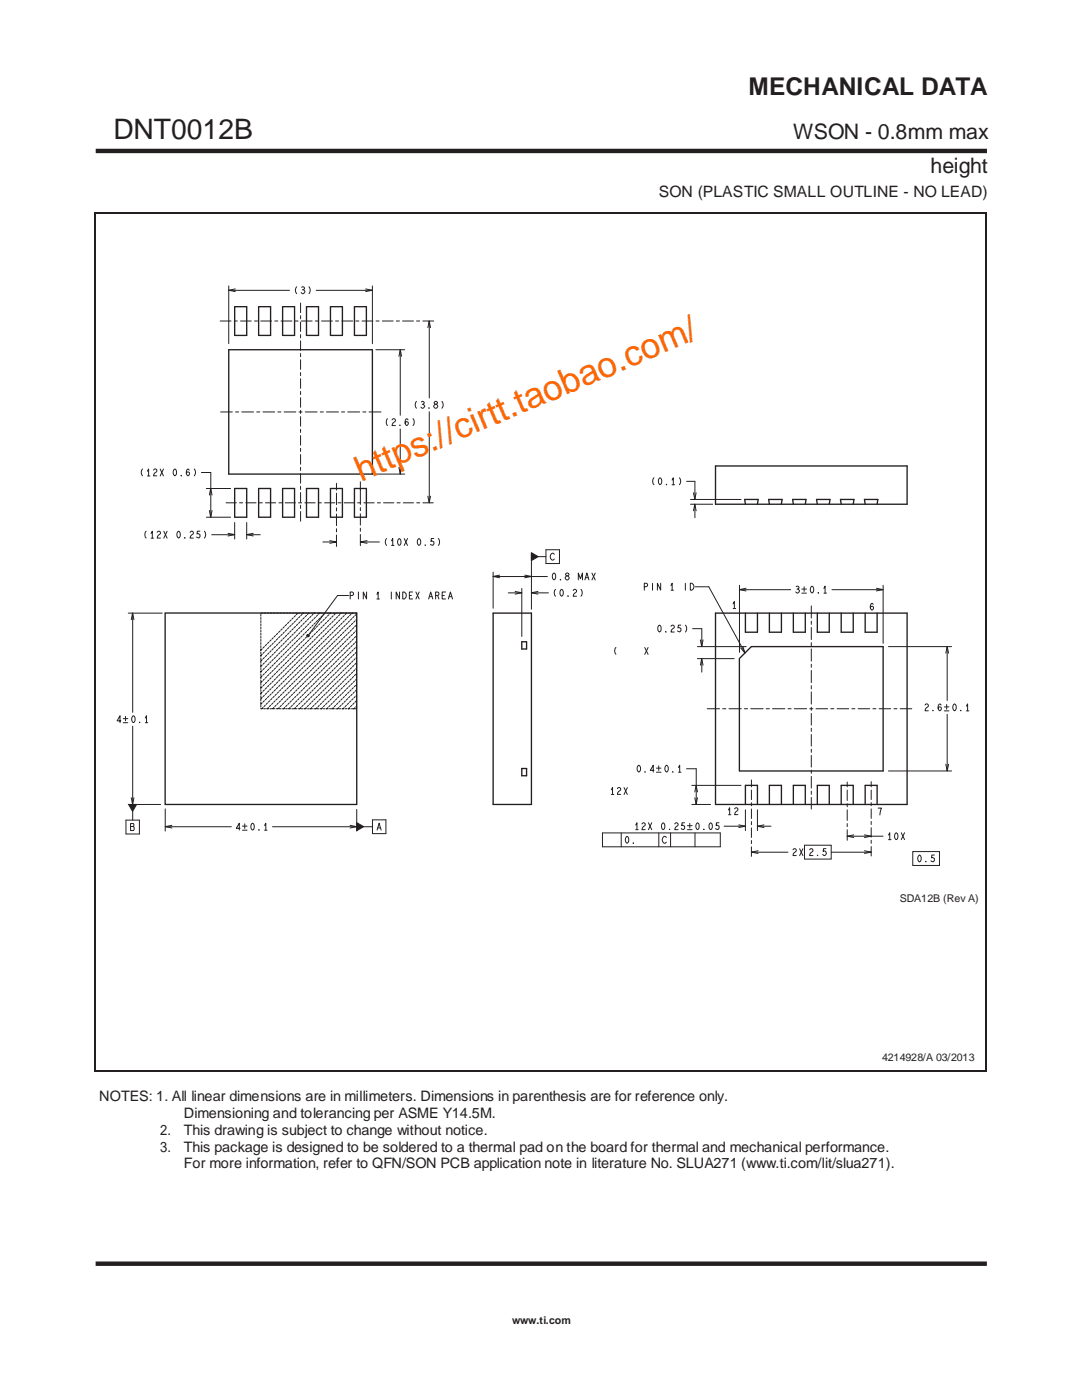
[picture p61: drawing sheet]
<svg xmlns="http://www.w3.org/2000/svg" width="216mm" height="279mm" viewBox="0 0 216 279" stroke-linecap="round" stroke-linejoin="round" font-family="sans-serif">
<defs><g id="words">
<text font-size="7.1" fill="#f60" x="72" y="96.1" transform="rotate(-23 72 96.1)">https://cirtt.taobao.com/</text>
<text font-size="5.6" fill="#231f20" x="22.6" y="27.8">DNT0012B</text>
<text font-size="4.9" fill="#231f20" x="149.3" y="18.9">MECHANICAL DATA</text>
<g font-size="4.3" fill="#231f20">
<text x="158.2" y="27.8">WSON - 0.8mm max</text>
<text x="185.6" y="34.5">height</text>
</g>
<text font-size="3.1" fill="#231f20" x="131.4" y="39.4">SON (PLASTIC SMALL OUTLINE - NO LEAD)</text>
<g font-size="2.9" fill="#231f20">
<text x="19.8" y="219.7">NOTES: 1. All linear dimensions are in millimeters. Dimensions in parenthesis are for reference only.</text>
<text x="31.9" y="226.5">2.</text>
<text x="36.7" y="223.1">Dimensioning and tolerancing per ASME Y14.5M.</text>
<text x="36.7" y="226.5">This drawing is subject to change without notice.</text>
<text x="31.9" y="229.9">3.</text>
<text x="36.7" y="229.9">This package is designed to be soldered to a thermal pad on the board for thermal and mechanical performance.</text>
<text x="36.7" y="233.1">For more information, refer to QFN/SON PCB application note in literature No. SLUA271 (www.ti.com/lit/slua271).</text>
</g>
<g font-size="2.1" fill="#231f20">
<text x="179.4" y="179.9">SDA12B (Rev A)</text>
<text x="175.9" y="211.7">4214928/A 03/2013</text>
<text x="102.1" y="264.3">www.ti.com</text>
</g>
</g></defs>
<path d="M106 110.3l1.3 .8-1.3 .8z" fill="#231f20"/>
<g fill="none" stroke="#231f20" stroke-width=".2">
<path d="M130.4 95.4a1.06 1.06 0 0 0 0 1.3M131.5 95.5l.1-.1 .3 .2a.85 .85 0 0 1-.3 1.1 .86 .86 0 0 1-.1-1.2zM132.9 96.6l.1 .1zM134 95.8l.3-.4v1.3M134 96.7h.5M135.5 95.4a1.06 1.06 0 0 1 0 1.3M136.9 96.1h1.7v3.6M137.7 99.7h10.1M138.3 98.3l.3 1.4 .2-1.4M98.3 114.2v7.2M98.3 115.1h10.8M99.6 114.8l-1.3 .2 1.3 .3"/>
<path d="M101.4 118.3h2.7M102.7 118l1.4 .3-1.4 .3M104.1 117.4v9.6M104.6 114.8l1.4 .2-1.4 .3M106 110.3l1.3 .8-1.3 .8zM106 110.5v11.1M106 118.3h3.4M107.3 118l-1.3 .3 1.3 .3M107.4 111.1h1.5M108.9 109.7h2.7v2.8h-2.7zM110.3 114.5l.2-.1 .2 .2a.85 .85 0 0 1-.2 1.1 .86 .86 0 0 1-.2-1.2zM110.5 110.6l-.2-.2a.7 .7 0 0 0-.6 .7 .7 .7 0 0 0 .6 .7l.2-.3"/>
<path d="M110.8 117.6a1.06 1.06 0 0 0 0 1.4M111.7 115.6l.1 .1zM111.8 117.7l.2-.1 .2 .2a.85 .85 0 0 1-.2 1.2 .86 .86 0 0 1-.2-1.3zM113 114.9l-.2-.3a.34 .34 0 0 1 .4-.3 .34 .34 0 0 1 .3 .4l-.3 .2M113.2 118.9l.1 .1zM114.3 117.8a.35 .35 0 0 1 .3-.2 .35 .35 0 0 1 .4 .2v.3l-.5 .3-.2 .6h.7M115.3 115.7v-1.3l.4 1.1 .5-1.1v1.3M115.9 117.6a1.06 1.06 0 0 1 0 1.4M116.6 115.7l.4-1.3 .4 1.3M116.8 115.3h.5M118 114.4l.7 1.3M118.7 114.4l-.7 1.3"/>
<path d="M136.7 116.4v1.4M137.7 116.4a.69 .69 0 0 1 .7 .7 .69 .69 0 0 1-.7 .7zM137.7 100.6h4.4M138.3 101.9l.3-1.3 .2 1.3M138.6 100.6v2.7M138.6 117.1h2.7l7.3 13.2M147.5 116.8v13.4M147.5 117.7h10.2M148.8 117.4l-1.4 .3 1.4 .2M158.8 117.1l.1-.1 .4 .1v.2l-.2 .2 .3 .5-.3 .4-.4-.3M158.9 117.6h.2M159.9 117.6h.9"/>
<path d="M159.9 118.4h.9M160.4 117.1v.9M161.8 117.1l.1-.1 .3 .2a.85 .85 0 0 1-.3 1.2 .86 .86 0 0 1-.1-1.3zM163.1 118.3l.1 .1zM164.3 117.4l.2-.4v1.4M164.3 118.4h.5M165.9 117.7h10.2M174.8 117.4l1.3 .3-1.3 .2M176.1 116.8v11.6M122.8 129.2a1.06 1.06 0 0 0 0 1.4M128.6 129.2l.6 1.4M129.2 129.2l-.6 1.4"/>
<path d="M131.3 124.9l.2-.1 .2 .1 .1 .3v.7l-.3 .2a.84 .84 0 0 1-.2-1.2zM132.8 126v.2zM133.8 125l.3-.2 .4 .2v.2l-.6 .6-.1 .3h.7M135.8 124.8h-.5l-.1 .5 .2-.1 .4 .2v.4l-.2 .3-.5-.2M136.7 124.8a1.06 1.06 0 0 1 0 1.3M138.1 125.5h1.8v3.5M139.1 129h9.7M139.1 131.4h7.3M139.7 127.7l.2 1.3 .3-1.3M139.7 132.8l.2-1.4 .3 1.4M139.9 131.4v2.7M146.2 120.5l.2-.4v1.3"/>
<path d="M146.2 121.4h.5M148.1 129l.5 1.3-.9-1M161.8 120.9v2.4M161.8 124v.6M161.8 125.2v2.4M161.8 128.3v.6M161.8 129.5v2.4M161.8 132.6v.6M161.8 133.8v2.4M161.8 136.8v.7M161.8 138.1v2.4M174.1 120.6l-.2-.2a.86 .86 0 0 0 0 1.4 .5 .5 0 0 0 .2-.7l-.2-.1-.4 .3"/>
<path d="M177.2 129h12.6M188.6 130.4l.3-1.4 .3 1.4M188.9 129v10.8M121.9 157.6l.2-.4v1.3M121.9 158.6h.5M123.1 157.4l.3-.2 .4 .2v.2l-.6 .6-.1 .3h.7M124.4 157.2l.7 1.4M125.1 157.2l-.7 1.4M127.2 152.8l.2-.1 .1 .1a.86 .86 0 0 1-.1 1.3 .86 .86 0 0 1-.2-1.3zM128.6 154l.1 .1zM130.4 153.7h-.7l.6-1v1.4M130.9 153.3h.9"/>
<path d="M130.9 154.1h.9M131.4 152.8v1M132.8 152.8l.1-.1 .2 .1a.86 .86 0 0 1-.2 1.3 .86 .86 0 0 1-.1-1.3zM134.1 154l.1 .1zM135.3 153.2l.2-.5v1.4M135.3 154.1h.5M136.9 153.4h1.9v7.1M138 156.7h9.8M138.6 159.2l.2 1.3 .3-1.3M138.6 158l.2-1.3 .3 1.3M141 141.4h2.5M144.1 141.4h.6"/>
<path d="M145.4 141.4h2.4M148.4 141.4h.7M149.7 141.4h2.5M149.8 155.7v1.3M149.8 157.7v1.9M152.8 141.4h.6M154 141.4h2.5M157.1 141.4h.7M158.4 141.4h2.4M161.5 141.4h.6M161.8 141.1v.7M161.8 142.4v2.3"/>
<path d="M161.8 145.3v.7M161.8 146.6v2.3M161.8 149.5v.6M161.8 150.8v2.3M161.8 153.7v.6M161.8 155v2.3M161.8 157.9v.6M161.8 159.1v2.4M162.7 141.4h2.3M165.7 141.4h.6M166.9 141.4h2.3M168.9 156.1v.9"/>
<path d="M168.9 157.7v2.1M169.9 141.4h.6M171.1 141.4h2.3M173.7 156v1M173.7 157.7v1.9M174.1 141.4h.6M175.3 141.4h2.3M177.2 153.9h12.6M178.3 141.4h.6M179.5 141.4h2.3M184.5 140.7l.2-.2 .4 .2v.2l-.6 .6v.4h.6M186 141.7l.1 .2z"/>
<path d="M187.7 140.7l-.3-.2a.85 .85 0 0 0 0 1.4 .42 .42 0 0 0 .3-.4 .42 .42 0 0 0-.3-.4l-.2 .1-.1 .2M188.3 141.1h.9M188.3 141.9h.9M188.6 152.5l.3 1.3 .3-1.3M188.8 140.6v.9M188.9 142.6v11.3M190.2 140.6l.1-.1 .2 .1 .2 .3v.5l-.4 .5a.86 .86 0 0 1-.1-1.3zM191.6 141.7v.2zM192.7 140.9l.3-.4v1.4M192.7 141.9h.5M47.9 165.3h-.8l.6-1v1.4M48.3 164.9h1"/>
<path d="M48.3 165.7h1M48.8 164.4v.9M50.2 164.4l.2-.1 .2 .2a.85 .85 0 0 1-.2 1.2 .86 .86 0 0 1-.2-1.3zM51.6 165.6l.1 .1zM52.8 164.7l.2-.4v1.4M52.8 165.7h.5M120.1 166.2h23.5v2.8h-23.5zM123.9 166.2v2.8M124.9 167l.1-.1 .3 .2a.85 .85 0 0 1-.3 1.2 .86 .86 0 0 1-.1-1.3zM126.3 168.2v.1zM126.8 164.7l.2-.5v1.4M126.8 165.6h.5"/>
<path d="M128 164.4l.3-.2 .4 .2v.3l-.4 .3-.3 .6h.7M129.3 164.2l.7 1.4M130 164.2l-.7 1.4M131.4 166.2v2.8M132.1 164.3l.1-.1 .2 .1a.86 .86 0 0 1-.2 1.3 .85 .85 0 0 1-.1-1.3zM132.9 167.1a.39 .39 0 0 0-.4-.2 .39 .39 0 0 0-.4 .4l-.1 .3 .3 .6 .3 .1 .3-.2M133.5 165.5l.1 .1zM133.7 166.2v2.8M134.5 164.4l.3-.2a.38 .38 0 0 1 .4 .5l-.4 .3-.3 .6h.7M136.5 164.2h-.5l-.1 .6 .2-.1 .4 .2v.4l-.2 .3-.4-.3M137.1 165.6h.9M137.1 164.8h.9"/>
<path d="M137.5 164.3v.9M138 160.5h3.7M138.6 166.2v2.8M138.9 164.3l.2-.1 .3 .5-.1 .6-.2 .3a.85 .85 0 0 1-.2-1.3zM140.3 165.5l.1 .1zM141.6 164.3l.1-.1 .2 .1a.86 .86 0 0 1-.2 1.3 .83 .83 0 0 1-.1-1.3zM143.4 164.2h-.5l-.1 .6 .2-.1 .4 .2v.4l-.2 .3-.5-.3M144.4 164.9h4.2M145.3 161.7l.2-.5v1.4M145.3 162.6h.5M146.5 161.4l.2-.2 .4 .2v.3l-.4 .3-.2 .6h.6M147.3 164.6l1.4 .3-1.4 .3"/>
<path d="M148.6 161.6v4.2M149.8 170.1h7.3M149.8 160.2v.6M149.8 161.4v2M149.8 164v.6M149.8 165.2v1.9M149.8 167.7v.7M149.8 169v1.9M151 164.9h2.7M151 161.6v4.2M151.2 169.8l-1.4 .3 1.4 .2M152.3 164.6l-1.3 .3 1.3 .3"/>
<path d="M158.1 169.6l.3-.2 .4 .2v.2l-.6 .6-.1 .3h.7M159.5 169.4l.6 1.4M160.1 169.4l-.6 1.4M160.4 168.7h5.4v2.7h-5.4zM161.4 169.6a.34 .34 0 0 1 .4-.2 .34 .34 0 0 1 .3 .2v.2l-.4 .4-.3 .5h.7M163 170.6l.1 .2zM164.7 169.4h-.5l-.1 .5a.44 .44 0 0 1 .7 .3 .44 .44 0 0 1-.5 .5l-.2-.2M165.8 170.1h7.9M168.9 160.4v.6M168.9 161.6v2.1M168.9 164.4v.6M168.9 165.6v2.1"/>
<path d="M168.9 166.9h7.2M170.3 166.6l-1.4 .3 1.4 .2M172.4 169.8l1.3 .3-1.3 .2M172.4 166.6l1.3 .3-1.3 .2M173.7 160.2v.6M173.7 161.4v1.9M173.7 163.9v.7M173.7 165.2v1.9M173.7 167.7v.6M173.7 168.9v1.9M175.1 161.3h.7l-.3 1.3M177.2 166.7l.2-.5v1.4"/>
<path d="M177.2 167.6h.5M178.6 166.3l.1-.1 .2 .1a.86 .86 0 0 1-.2 1.3 .85 .85 0 0 1-.1-1.3zM179.7 166.2l.7 1.4M180.4 166.2l-.7 1.4M182 170h5.3v2.7h-5.3zM183.2 170.8l.2-.2 .1 .2a.86 .86 0 0 1-.1 1.2 .83 .83 0 0 1-.2-1.2zM184.6 171.9l.1 .1zM186.3 170.6h-.5l-.1 .6 .2-.1 .4 .2v.4l-.2 .3-.5-.2"/>
<circle cx="113.1" cy="115.4" r=".39"/>
</g>
<g fill="none" stroke="#231f20" stroke-width=".27">
<path d="M142.7 93h38.2v7.6h-38.2zM151 100.6l.2-.9h-2.7l.1 .9M155.8 100.6l.2-.9h-2.7l.1 .9M160.6 100.6l.1-.9h-2.6l.1 .9M165.4 100.6l.1-.9h-2.7l.2 .9M170.1 100.6l.2-.9h-2.7l.1 .9M174.9 100.6l.1-.9h-2.6l.1 .9M98.3 122.4h7.7v38.1h-7.7zM104.1 128.1h.9v1.4h-.9zM142.7 122.4h38.2v38.1h-38.2zM148.6 122.4v3.8h2.4v-3.8M149.8 129l-2.4 2.4v22.4l28.7 .1v-24.9h-26.2"/>
<path d="M153.4 122.4v3.8h2.4v-3.8M158.2 122.4v3.8h2.4v-3.8M163 122.4v3.8h2.4v-3.8M167.7 122.4v3.8h2.4v-3.8M172.5 122.4v3.8h2.4v-3.8M105 153.4h-.9v1.4h.9v-1.4M148.6 160.5v-3.8h2.4v3.8M153.4 160.5v-3.8h2.4v3.8M158.2 160.5v-3.8h2.4v3.8M163 160.5v-3.8h2.4v3.8M167.7 160.5v-3.8h2.4v3.8M172.5 160.5v-3.8h2.4v3.8"/>
</g>
<path d="M71.1 164.2l1.4 .8-1.4 .8z" fill="#231f20"/>
<g fill="none" stroke="#231f20" stroke-width=".2">
<path d="M26.2 123.7l.2-1.4 .3 1.4M26.5 122.4v19.8M24.1 143.9h-.7l.5-1.1v1.4M24.6 143.4h.9M24.6 144.2h.9M25 143v.9M26.4 142.9l.2-.1 .2 .1 .1 .4v.5l-.3 .4a.86 .86 0 0 1-.2-1.3zM27.8 144.1l.1 .1zM29 143.3l.2-.5v1.4M29 144.2h.5M32.9 165h13.2M32.9 161.4v4.5"/>
<path d="M34.3 164.7l-1.4 .3 1.4 .2M54.3 165h16.8M69.8 164.7l1.3 .3-1.3 .2M71.1 164.2l1.4 .8-1.4 .8zM72.5 165h1.8M74.3 166.4h2.7M74.3 163.6h2.7M75.2 165.7l.4-1.4 .4 1.4M75.4 165.2h.5"/>
</g>
<path d="M25.6 160.5h1.6l-.8 1.4z" fill="#231f20"/>
<g fill="none" stroke="#231f20" stroke-width=".2">
<path d="M69.5 118.9h-2.2l-5.9 8M69.8 118.9l.6-.2v-.4l-.6-.2v1.4M71.5 118.1v1.4M73.1 118.1v1.4l-.7-1.4v1.4M25.6 122.4h6.7M26.2 159.2l.2 1.3 .3-1.3M26.5 144.9v15.6M25.1 163.7h2.7v2.7h-2.7zM25.6 160.5h6.4M25.6 160.5h1.6l-.8 1.4zM26 164.4h.6l.1 .1-.1 .4 .2 .6-.2 .3h-.6zM26.1 164.9h.5"/>
<path d="M26.5 161.9v1.8M71.1 161.5v4.4M74.3 163.6v2.8M77 163.6v2.8"/>
</g>
<g fill="none" stroke="#231f20" stroke-width=".2" stroke-dasharray=".4 .3">
<path d="M52 129.8l7.4-7.5M52 130.8l8.5-8.5M52 131.9l9.6-9.6M52 133l10.7-10.7M52 134.1l11.7-11.8M52 135.1l12.8-12.8M52 136.2l13.9-13.9M52 137.3l15-15M52 138.4l16.1-16.1M52 139.5l17.1-17.2M71.1 122.4v19.1M52 140.5l18.2-18.2"/>
<path d="M52.2 141.4l18.9-18.9M53.3 141.5l17.8-17.9M54.3 141.5l16.8-16.8M55.4 141.5l15.7-15.7M56.5 141.5l14.6-14.6M57.6 141.5l13.5-13.6M58.7 141.5l12.4-12.5M59.7 141.5l11.4-11.4M60.8 141.5l10.3-10.3M61.9 141.5l9.2-9.2M63 141.5l8.1-8.2M64 141.5l7.1-7.1"/>
<path d="M65.1 141.5l6-6M66.2 141.5l4.9-4.9M67.3 141.5l3.8-3.8M68.4 141.5l2.7-2.7M69.4 141.5l1.7-1.7M70.5 141.5l.6-.6M71.1 141.4h-19.1v-19.1h19.1"/>
</g>
<path d="M32.9 122.3h38.2v38.2h-38.2z" fill="none" stroke="#231f20" stroke-width=".27"/>
<path d="M61.3 126.6l.3 .2v.3h-.4v-.3z" fill-rule="evenodd" fill="#231f20"/>
<g fill="none" stroke="#231f20" stroke-width=".2">
<path d="M45.6 57.1v11.5M45.6 57.9h12.1M46.9 57.7l-1.3 .2 1.3 .3M59.2 57.2a1.06 1.06 0 0 0 0 1.4M60.1 57.3a.33 .33 0 0 1 .4 0 .33 .33 0 0 1 .2 .3l-.2 .2 .3 .4-.2 .3-.3 .1-.2-.2M60.3 57.8h.2M61.6 57.2a1.06 1.06 0 0 1 0 1.4M63 57.9h11.3M72.9 57.7l1.3 .2-1.3 .3M74.3 57.1v11.5M43.9 64.1h2.2M46.7 64.1h.6"/>
<path d="M48 64.1h2.1M50.7 64.1h.7M52 64.1h2.2M54.8 64.1h.6M56 64.1h2.2M58.8 64.1h.6M59.9 60.5v1.9M59.9 63v.6M59.9 64.3v1.9M59.9 66.8v.6M59.9 68v1.9M59.9 70.6v.6"/>
<path d="M59.9 71.8v1.9M59.9 74.3v.7M59.9 75.6v1.9M59.9 78.1v.6M59.9 79.4v1.9M60.1 64.1h2.1M62.9 64.1h.6M64.1 64.1h2.2M66.9 64.1h.6M68.2 64.1h2.1M70.9 64.1h.7M72.2 64.1h2.2"/>
<path d="M74.9 69.8h5.8M75 64.1h.6M76.2 64.1h2.2M79 64.1h.7M79.6 71.1l.2-1.3 .3 1.3M79.8 69.8v13.1M80.3 64.1h2.1M83.1 64.1h.6M84.3 64.1h2.2M85.3 65.4l.3-1.3 .2 1.3M85.6 64.1v15.3M28.4 93.6a1.06 1.06 0 0 0 0 1.4"/>
<path d="M29.4 94.1l.2-.5v1.4M29.4 95h.5M30.6 93.8a.34 .34 0 0 1 .3-.2 .34 .34 0 0 1 .4 .2v.3l-.4 .3-.3 .6h.7M31.9 93.6l.7 1.4M32.6 93.6l-.7 1.4M34.7 93.7l.2-.1 .1 .1 .2 .4-.1 .6-.2 .3a.86 .86 0 0 1-.2-1.3zM36.1 94.9l.1 .1zM37.7 93.8l-.2-.2a.87 .87 0 0 0 0 1.4 .5 .5 0 0 0 .2-.7l-.2-.1-.3 .1v.2M38.7 93.6a1.06 1.06 0 0 1 0 1.4M40.2 94.3h1.8v8.9M41.2 97.5h4.8M41.8 98.8l.2-1.3 .3 1.3"/>
<path d="M44 82.2h2.3M47 82.2h.6M48.2 82.2h2.4M51.2 82.2h.6M52.4 82.2h2.4M55.4 82.2h.6M56.7 82.2h2.3M59.6 82.2h.6M59.9 81.9v.6M59.9 83.1v2M59.9 85.7v.6M59.9 86.9v1.9"/>
<path d="M59.9 89.5v.6M59.9 90.7v1.9M59.9 93.3v.6M59.9 94.5v1.9M59.9 97v.7M59.9 98.3v1.9M60.9 82.2h2.3M63.9 82.2h.6M65.1 82.2h2.4M67.1 96.5v1.3M67.1 98.4v2.3M68.1 82.2h.6"/>
<path d="M69.4 82.2h2.3M71.9 96.1v4.6M72.4 82.2h.6M73.6 82.2h2.4M74.9 94.6h5.8M77.3 83.6l-.2 .2a1.19 1.19 0 0 0 .2 1.1M78.2 83.8l.2-.2a.38 .38 0 0 1 .4 .4l-.4 .4-.2 .5h.6M79.6 93.3l.2 1.3 .3-1.3M79.7 84.8l.1 .1zM79.8 85.6v9M81.4 83.8l-.3-.2a.85 .85 0 0 0 0 1.3 .42 .42 0 0 0 .3-.4 .42 .42 0 0 0-.3-.4l-.2 .1-.1 .3M82.4 83.6a1.06 1.06 0 0 1 0 1.3"/>
<path d="M83 80.1a1.06 1.06 0 0 0 0 1.4M84 80.2l.3-.1 .3 .2-.3 .4a.38 .38 0 0 1 .3 .6 .38 .38 0 0 1-.7-.1M84.2 80.7h.2M85.3 99l.3 1.3 .2-1.3M85.5 81.4l.1 .1zM85.6 82.2v18.1M86.8 80.7l-.2-.2 .2-.4 .4 .2-.2 .4M88.1 80.1a1.06 1.06 0 0 1 0 1.4M29.1 106a1.06 1.06 0 0 0 0 1.4M30.1 106.5l.3-.5v1.4M30.1 107.4h.5M31.3 106.2l.3-.2 .4 .2v.3l-.4 .3-.3 .6h.7"/>
<path d="M32.7 106l.6 1.4M33.3 106l-.6 1.4M35.5 106.1l.1-.1 .3 .2a.85 .85 0 0 1-.3 1.2 .86 .86 0 0 1-.1-1.3zM36.8 107.3l.1 .1zM37.9 106.2a.34 .34 0 0 1 .3-.2 .34 .34 0 0 1 .4 .2v.3l-.4 .3-.3 .6h.7M39.9 106h-.5l-.1 .6 .2-.1 .4 .2v.4l-.2 .3-.5-.2M40.8 106a1.06 1.06 0 0 1 0 1.4M41.2 103.2h4.8M41.8 101.9l.2 1.3 .3-1.3M42.2 106.7h4.6M45.1 100.3h2M45.5 106.4l1.3 .3-1.3 .3"/>
<path d="M46.8 104.3v3.3M47.8 100.3h.6M49 100.3h2.1M49.2 106.7h2.7M49.2 104.3v3.3M50.5 106.4l-1.3 .3 1.3 .3M51.7 100.3h.6M52.9 100.3h2.1M55.6 100.3h.6M56.9 100.3h2M59.5 100.3h.7M59.9 100.8v.7"/>
<path d="M59.9 102.1v1.9M60.8 100.3h2M63.5 100.3h.6M64.4 108.2h2.7M64.7 100.3h2.1M65.8 107.9l1.3 .3-1.3 .2M67.1 101.4v.6M67.1 102.6v2.3M67.1 105.5v.7M67.1 106.8v2.3M67.4 100.3h.6M68.6 100.3h2.1"/>
<path d="M71.3 100.3h.6M71.9 108.2h3.8M71.9 101.3v.6M71.9 102.5v2.3M71.9 105.4v.6M71.9 106.7v2.2M72.6 100.3h2M73.2 107.9l-1.3 .3 1.3 .2M75.2 118.6l.2-.5v1.4M75.2 119.5h.5M75.2 100.3h.7M76.5 100.3h2"/>
<path d="M77.1 107.5a1.06 1.06 0 0 0 0 1.3M78 118.1v1.4M78.1 107.9l.2-.4v1.3M78.1 108.8h.5M79.2 100.3h.6M79.5 107.6l.1-.1 .2 .1a.86 .86 0 0 1-.2 1.2 .85 .85 0 0 1-.1-1.2zM79.7 118.1v1.4l-.7-1.4v1.4M80.3 118.1h.3a.8 .8 0 0 1 0 1.4h-.3zM80.4 100.3h2.1M80.6 107.5l.7 1.3M81.3 107.5l-.7 1.3M81.6 118.9h.4"/>
<path d="M82.3 118.1h-.7v1.4h.7M82.9 118.1l.7 1.4M83.1 100.3h.6M83.4 107.6l.2-.1 .1 .1a.84 .84 0 0 1-.1 1.2 .85 .85 0 0 1-.2-1.2zM83.6 118.1l-.7 1.4M84.3 100.3h2.1M84.8 108.7v.1zM85.5 119.5l.4-1.4 .4 1.4M85.7 119.1h.4M86.5 107.5h-.5l-.1 .6 .2-.2 .4 .2v.4l-.2 .3-.5-.2M86.9 118.9l.6-.2v-.4l-.6-.2v1.4M87.3 118.9l.2 .6"/>
<path d="M87.4 107.5a1.06 1.06 0 0 1 0 1.3M88.2 118.9h.4M88.8 118.1h-.6v1.4h.6M89.4 119.5l.4-1.4 .4 1.4M89.6 119.1h.5M128.5 117.1l.6-.1v-.5l-.6-.1v1.4M130.1 116.4v1.4M131.7 116.4v1.4l-.6-1.4v1.4M133.8 116.9l.2-.5v1.4M133.8 117.8h.5M61.3 126.6l.3 .2v.3h-.4v-.3z"/>
<circle cx="86.9" cy="81.1" r=".41"/>
</g>
<g fill="none" stroke="#231f20" stroke-width=".27">
<path d="M45.6 69.8h28.7v24.8h-28.7zM46.8 61.2h2.4v5.7h-2.4zM51.6 61.2h2.4v5.7h-2.4zM56.4 61.2h2.3v5.7h-2.3zM61.1 61.2h2.4v5.7h-2.4zM65.9 61.2h2.4v5.7h-2.4zM70.7 61.2h2.4v5.7h-2.4zM46.8 97.5h2.4v5.7h-2.4zM51.6 97.5h2.4v5.7h-2.4zM56.4 97.5h2.3v5.7h-2.3zM61.1 97.5h2.4v5.7h-2.4zM65.9 97.5h2.4v5.7h-2.4z"/>
<path d="M70.7 97.5h2.4v5.7h-2.4z"/>
</g>
<g fill="#231f20">
<path d="M18.8 42.4h.2v.4h-.2z"/>
<path d="M18.8 42.4h.2v.3h-.2z"/>
</g>
<path d="M19 42.5h177.4" fill="none" stroke="#231f20" stroke-width=".25"/>
<g fill="#231f20">
<path d="M196.4 42.4h.3v.4h-.3z"/>
<path d="M196.4 42.4h.3v.3h-.3z"/>
</g>
<path d="M18.9 42.8v170.8" fill="none" stroke="#231f20" stroke-width=".25"/>
<path d="M18.8 213.6h.2v.2h-.2z" fill="#231f20"/>
<path d="M196.6 42.8v170.8M19 213.7h177.4" fill="none" stroke="#231f20" stroke-width=".25"/>
<path d="M196.4 213.6h.3v.2h-.3z" fill="#231f20"/>
<path d="M19.1 30.1h177.7M19.1 252.2h177.7" fill="none" stroke="#231f20" stroke-width=".88" stroke-linecap="butt"/>
<use href="#words"/>
</svg>
